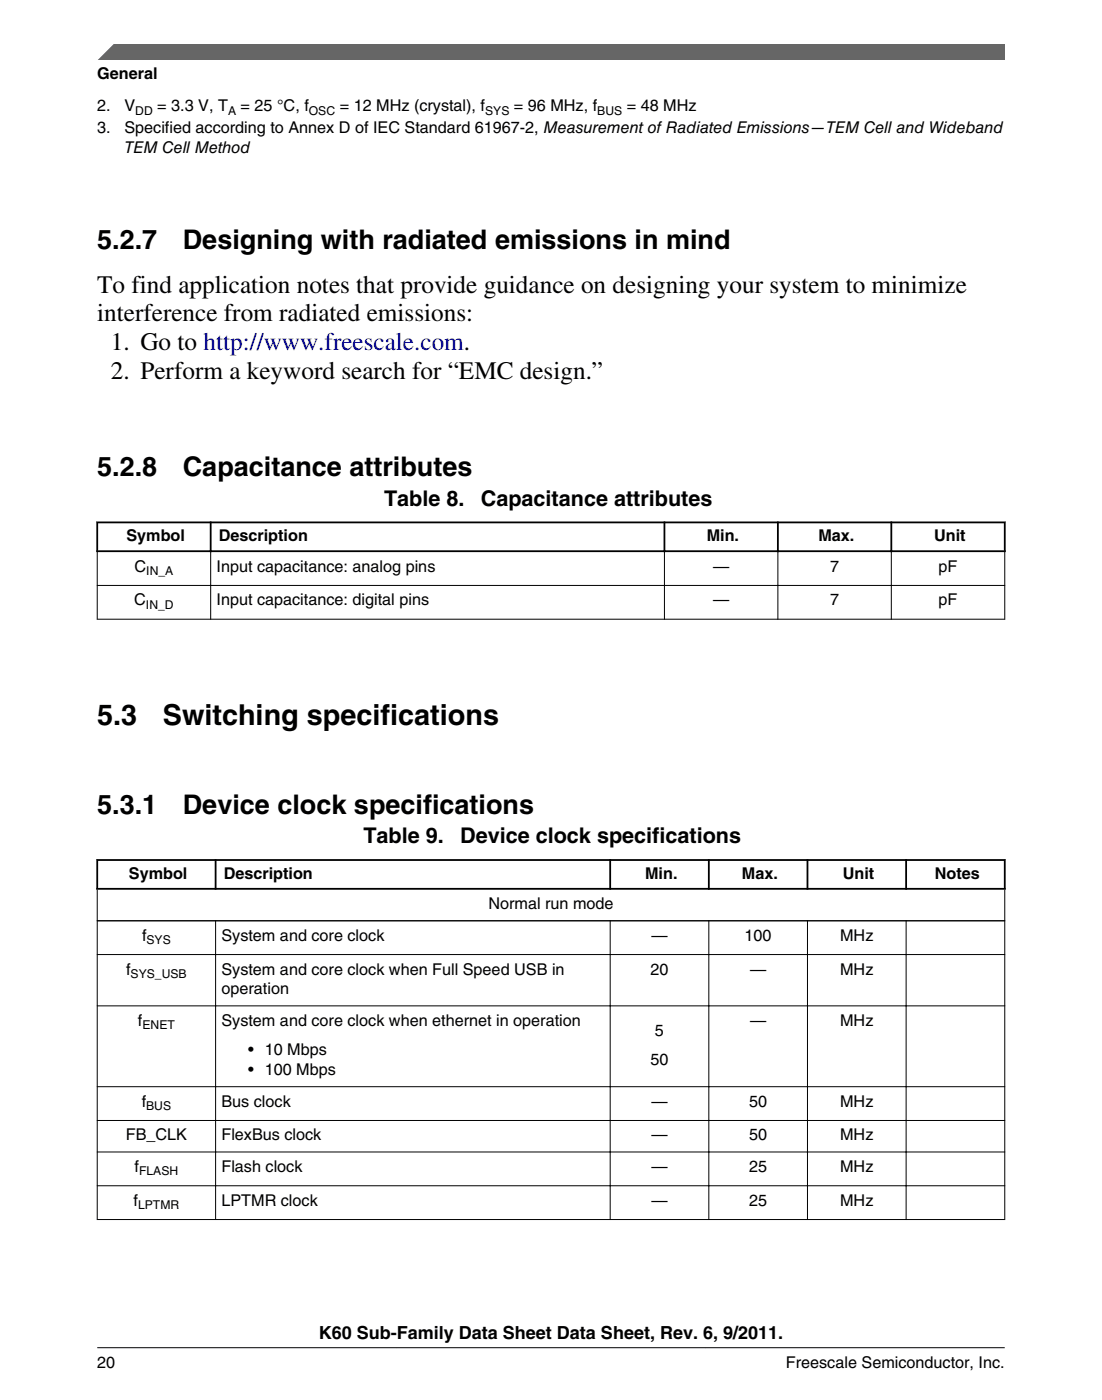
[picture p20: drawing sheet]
<svg xmlns="http://www.w3.org/2000/svg" width="216mm" height="274mm" viewBox="0 0 216 274" stroke-linecap="round" stroke-linejoin="round" font-family="sans-serif">
<defs><g id="words">
<g font-size="5.6">
<text x="19" y="142.1">5.3</text>
<text x="31.9" y="142.1">Switching specifications</text>
</g>
<g font-size="5.3">
<text x="19.1" y="48.7">5.2.7</text>
<text x="35.8" y="48.7">Designing with radiated emissions in mind</text>
<text x="19" y="93.3">5.2.8</text>
<text x="35.8" y="93.3">Capacitance attributes</text>
<text x="19" y="159.5">5.3.1</text>
<text x="35.8" y="159.5">Device clock specifications</text>
</g>
<g font-size="4.9">
<text x="19" y="57.3">To find application notes that provide guidance on designing your system to minimize</text>
<text x="19" y="63">interference from radiated emissions:</text>
<text x="21.7" y="68.6">1. Go to http://www.freescale.com.</text>
<text x="21.7" y="74.3">2. Perform a keyword search for “EMC design.”</text>
</g>
<g font-size="4.2">
<text x="75.3" y="99.1">Table 8.</text>
<text x="94.2" y="99.1">Capacitance attributes</text>
<text x="71.2" y="165.2">Table 9.</text>
<text x="90.1" y="165.2">Device clock specifications</text>
</g>
<text font-size="3.5" x="62.5" y="262.3">K60 Sub-Family Data Sheet Data Sheet, Rev. 6, 9/2011.</text>
<g font-size="3.2">
<text x="19" y="15.5">General</text>
<text x="19" y="21.8">2.</text>
<text x="24.4" y="21.8">V</text>
<text x="30.8" y="21.8">= 3.3 V, T</text>
<text x="47.1" y="21.8">= 25 °C, f</text>
<text x="66.6" y="21.8">= 12 MHz (crystal), f</text>
<text x="100.7" y="21.8">= 96 MHz, f</text>
<text x="122.8" y="21.8">= 48 MHz</text>
<text x="19.1" y="26.1">3.</text>
<text x="24.4" y="26.1">Specified according to Annex D of IEC Standard 61967-2, Measurement of Radiated Emissions—TEM Cell and Wideband</text>
<text x="24.4" y="30">TEM Cell Method</text>
<text x="24.8" y="106">Symbol</text>
<text x="42.9" y="106">Description</text>
<text x="138.5" y="106">Min.</text>
<text x="160.3" y="106">Max.</text>
<text x="183" y="106">Unit</text>
<text x="26.4" y="112">C</text>
<text x="42.4" y="112">Input capacitance: analog pins</text>
<text x="139.7" y="112">—</text>
<text x="162.6" y="112">7</text>
<text x="183.9" y="112">pF</text>
<text x="26.3" y="118.6">C</text>
<text x="42.4" y="118.6">Input capacitance: digital pins</text>
<text x="139.7" y="118.6">—</text>
<text x="162.6" y="118.6">7</text>
<text x="183.9" y="118.6">pF</text>
<text x="25.3" y="172.2">Symbol</text>
<text x="43.8" y="172.2">Description</text>
<text x="126.4" y="172.2">Min.</text>
<text x="145.4" y="172.2">Max.</text>
<text x="165.1" y="172.2">Unit</text>
<text x="183.1" y="172.2">Notes</text>
<text x="95.7" y="178.2">Normal run mode</text>
<text x="27.8" y="184.3">f</text>
<text x="43.4" y="184.3">System and core clock</text>
<text x="127.6" y="184.3">—</text>
<text x="145.9" y="184.3">100</text>
<text x="164.6" y="184.3">MHz</text>
<text x="24.7" y="191">f</text>
<text x="43.4" y="191">System and core clock when Full Speed USB in</text>
<text x="127.4" y="191">20</text>
<text x="146.9" y="191">—</text>
<text x="164.6" y="191">MHz</text>
<text x="43.4" y="194.8">operation</text>
<text x="27" y="201">f</text>
<text x="43.4" y="201">System and core clock when ethernet in operation</text>
<text x="128.3" y="202.9">5</text>
<text x="146.9" y="201">—</text>
<text x="164.6" y="201">MHz</text>
<text x="48.6" y="206.8">• 10 Mbps</text>
<text x="127.4" y="208.7">50</text>
<text x="48.6" y="210.7">• 100 Mbps</text>
<text x="27.8" y="216.8">f</text>
<text x="43.4" y="216.8">Bus clock</text>
<text x="127.6" y="216.8">—</text>
<text x="146.8" y="216.8">50</text>
<text x="164.6" y="216.8">MHz</text>
<text x="24.6" y="223.5">FB_CLK</text>
<text x="43.4" y="223.5">FlexBus clock</text>
<text x="127.6" y="223.5">—</text>
<text x="146.8" y="223.5">50</text>
<text x="164.6" y="223.5">MHz</text>
<text x="26.4" y="229.6">f</text>
<text x="43.4" y="229.6">Flash clock</text>
<text x="127.6" y="229.6">—</text>
<text x="146.8" y="229.6">25</text>
<text x="164.6" y="229.6">MHz</text>
<text x="26.2" y="236.3">f</text>
<text x="43.4" y="236.3">LPTMR clock</text>
<text x="127.6" y="236.3">—</text>
<text x="146.8" y="236.3">25</text>
<text x="164.6" y="236.3">MHz</text>
<text x="19.1" y="268">20</text>
<text x="154" y="268">Freescale Semiconductor, Inc.</text>
</g>
<g font-size="2.4">
<text x="26.5" y="22.5">DD</text>
<text x="44.7" y="22.5">A</text>
<text x="60.5" y="22.5">OSC</text>
<text x="95" y="22.5">SYS</text>
<text x="117" y="22.5">BUS</text>
<text x="28.7" y="112.6">IN_A</text>
<text x="28.6" y="119.3">IN_D</text>
<text x="28.7" y="185">SYS</text>
<text x="25.6" y="191.6">SYS_USB</text>
<text x="27.9" y="201.6">ENET</text>
<text x="28.6" y="217.5">BUS</text>
<text x="27.3" y="230.3">FLASH</text>
<text x="27.1" y="236.9">LPTMR</text>
</g>
</g></defs>
<path d="M18.9 102.4h178.1M18.9 108h178.1M19 102.2v6M41.3 102.2v6M130.2 102.2v6M152.4 102.2v6M174.6 102.2v6M196.8 102.2v6" fill="none" stroke="#000" stroke-width=".35"/>
<path d="M19 114.7h177.9M19 108.1v13.3M41.3 107.8v13.6M130.2 107.8v13.6M152.4 107.8v13.6M174.6 107.8v13.6M196.8 108.1v13.3M19 121.3h177.9" fill="none" stroke="#000" stroke-width=".2"/>
<g fill="#fff">
<path d="M19 161.6h177.8v79.2h-177.8z" fill-rule="evenodd"/>
<path d="M19.2 168.7h22.9v5.3h-22.9z" fill-rule="evenodd"/>
<path d="M42.4 168.7h77v5.3h-77z" fill-rule="evenodd"/>
<path d="M119.7 168.7h19v5.3h-19z" fill-rule="evenodd"/>
<path d="M139 168.7h19v5.3h-19z" fill-rule="evenodd"/>
<path d="M158.4 168.7h18.9v5.3h-18.9z" fill-rule="evenodd"/>
<path d="M177.7 168.7h19v5.3h-19z" fill-rule="evenodd"/>
<path d="M19.1 174.3h177.7v6h-177.7z" fill-rule="evenodd"/>
<path d="M19.1 180.5h23.1v6.5h-23.1z" fill-rule="evenodd"/>
<path d="M42.3 180.5h77.2v6.5h-77.2z" fill-rule="evenodd"/>
<path d="M119.6 180.5h19.2v6.5h-19.2z" fill-rule="evenodd"/>
<path d="M139 180.5h19.1v6.5h-19.1z" fill-rule="evenodd"/>
<path d="M158.3 180.5h19.1v6.5h-19.1z" fill-rule="evenodd"/>
<path d="M177.6 180.5h19.2v6.5h-19.2z" fill-rule="evenodd"/>
<path d="M19.1 187.1h23.1v9.9h-23.1z" fill-rule="evenodd"/>
<path d="M42.3 187.1h77.2v9.9h-77.2z" fill-rule="evenodd"/>
<path d="M119.6 187.1h19.2v9.9h-19.2z" fill-rule="evenodd"/>
<path d="M139 187.1h19.1v9.9h-19.1z" fill-rule="evenodd"/>
<path d="M158.3 187.1h19.1v9.9h-19.1z" fill-rule="evenodd"/>
<path d="M177.6 187.1h19.2v9.9h-19.2z" fill-rule="evenodd"/>
<path d="M19.1 197.2h23.1v15.6h-23.1z" fill-rule="evenodd"/>
<path d="M42.3 197.2h77.2v15.6h-77.2z" fill-rule="evenodd"/>
<path d="M119.6 197.2h19.2v15.6h-19.2z" fill-rule="evenodd"/>
<path d="M139 197.2h19.1v15.6h-19.1z" fill-rule="evenodd"/>
<path d="M158.3 197.2h19.1v15.6h-19.1z" fill-rule="evenodd"/>
<path d="M177.6 197.2h19.2v15.6h-19.2z" fill-rule="evenodd"/>
<path d="M19.1 213h23.1v6.5h-23.1z" fill-rule="evenodd"/>
<path d="M42.3 213h77.2v6.5h-77.2z" fill-rule="evenodd"/>
<path d="M119.6 213h19.2v6.5h-19.2z" fill-rule="evenodd"/>
<path d="M139 213h19.1v6.5h-19.1z" fill-rule="evenodd"/>
<path d="M158.3 213h19.1v6.5h-19.1z" fill-rule="evenodd"/>
<path d="M177.6 213h19.2v6.5h-19.2z" fill-rule="evenodd"/>
<path d="M19.1 219.6h23.1v6h-23.1z" fill-rule="evenodd"/>
<path d="M42.3 219.6h77.2v6h-77.2z" fill-rule="evenodd"/>
<path d="M119.6 219.6h19.2v6h-19.2z" fill-rule="evenodd"/>
<path d="M139 219.6h19.1v6h-19.1z" fill-rule="evenodd"/>
<path d="M158.3 219.6h19.1v6h-19.1z" fill-rule="evenodd"/>
<path d="M177.6 219.6h19.2v6h-19.2z" fill-rule="evenodd"/>
<path d="M19.1 225.8h23.1v6.5h-23.1z" fill-rule="evenodd"/>
<path d="M42.3 225.8h77.2v6.5h-77.2z" fill-rule="evenodd"/>
<path d="M119.6 225.8h19.2v6.5h-19.2z" fill-rule="evenodd"/>
<path d="M139 225.8h19.1v6.5h-19.1z" fill-rule="evenodd"/>
<path d="M158.3 225.8h19.1v6.5h-19.1z" fill-rule="evenodd"/>
<path d="M177.6 225.8h19.2v6.5h-19.2z" fill-rule="evenodd"/>
<path d="M19.1 232.4h23.1v6.5h-23.1z" fill-rule="evenodd"/>
<path d="M42.3 232.4h77.2v6.5h-77.2z" fill-rule="evenodd"/>
<path d="M119.6 232.4h19.2v6.5h-19.2z" fill-rule="evenodd"/>
<path d="M139 232.4h19.1v6.5h-19.1z" fill-rule="evenodd"/>
<path d="M158.3 232.4h19.1v6.5h-19.1z" fill-rule="evenodd"/>
<path d="M177.6 232.4h19.2v6.5h-19.2z" fill-rule="evenodd"/>
</g>
<path d="M18.9 168.5h178.1M18.9 174.2h178.1M19 168.3v6M42.2 168.3v6M119.5 168.3v6M138.9 168.3v6M158.2 168.3v6M177.5 168.3v6M196.8 168.3v6" fill="none" stroke="#000" stroke-width=".35"/>
<g fill="none" stroke="#000" stroke-width=".2">
<path d="M19 174.3v64.7M196.8 174.3v64.7M19 180.4h177.9M19 187h177.9M19 197.1h177.9M42.2 180.3v58.7M119.5 180.3v58.7M138.9 180.3v58.7M158.2 180.3v58.7M177.5 180.3v58.7M19 212.9h177.9M19 219.6h177.9"/>
<path d="M19 225.7h177.9M19 232.3h177.9M19 239h177.9"/>
</g>
<path d="M19 11.7l5.7-3.1 172.2 .1v3z" fill="#666"/>
<path d="M22.5 8.6l-3.1 3.1" fill="none" stroke="#666" stroke-width=".28"/>
<path d="M19 264.1h177.8" fill="none" stroke="#000" stroke-width=".2"/>
<use href="#words"/>
</svg>
